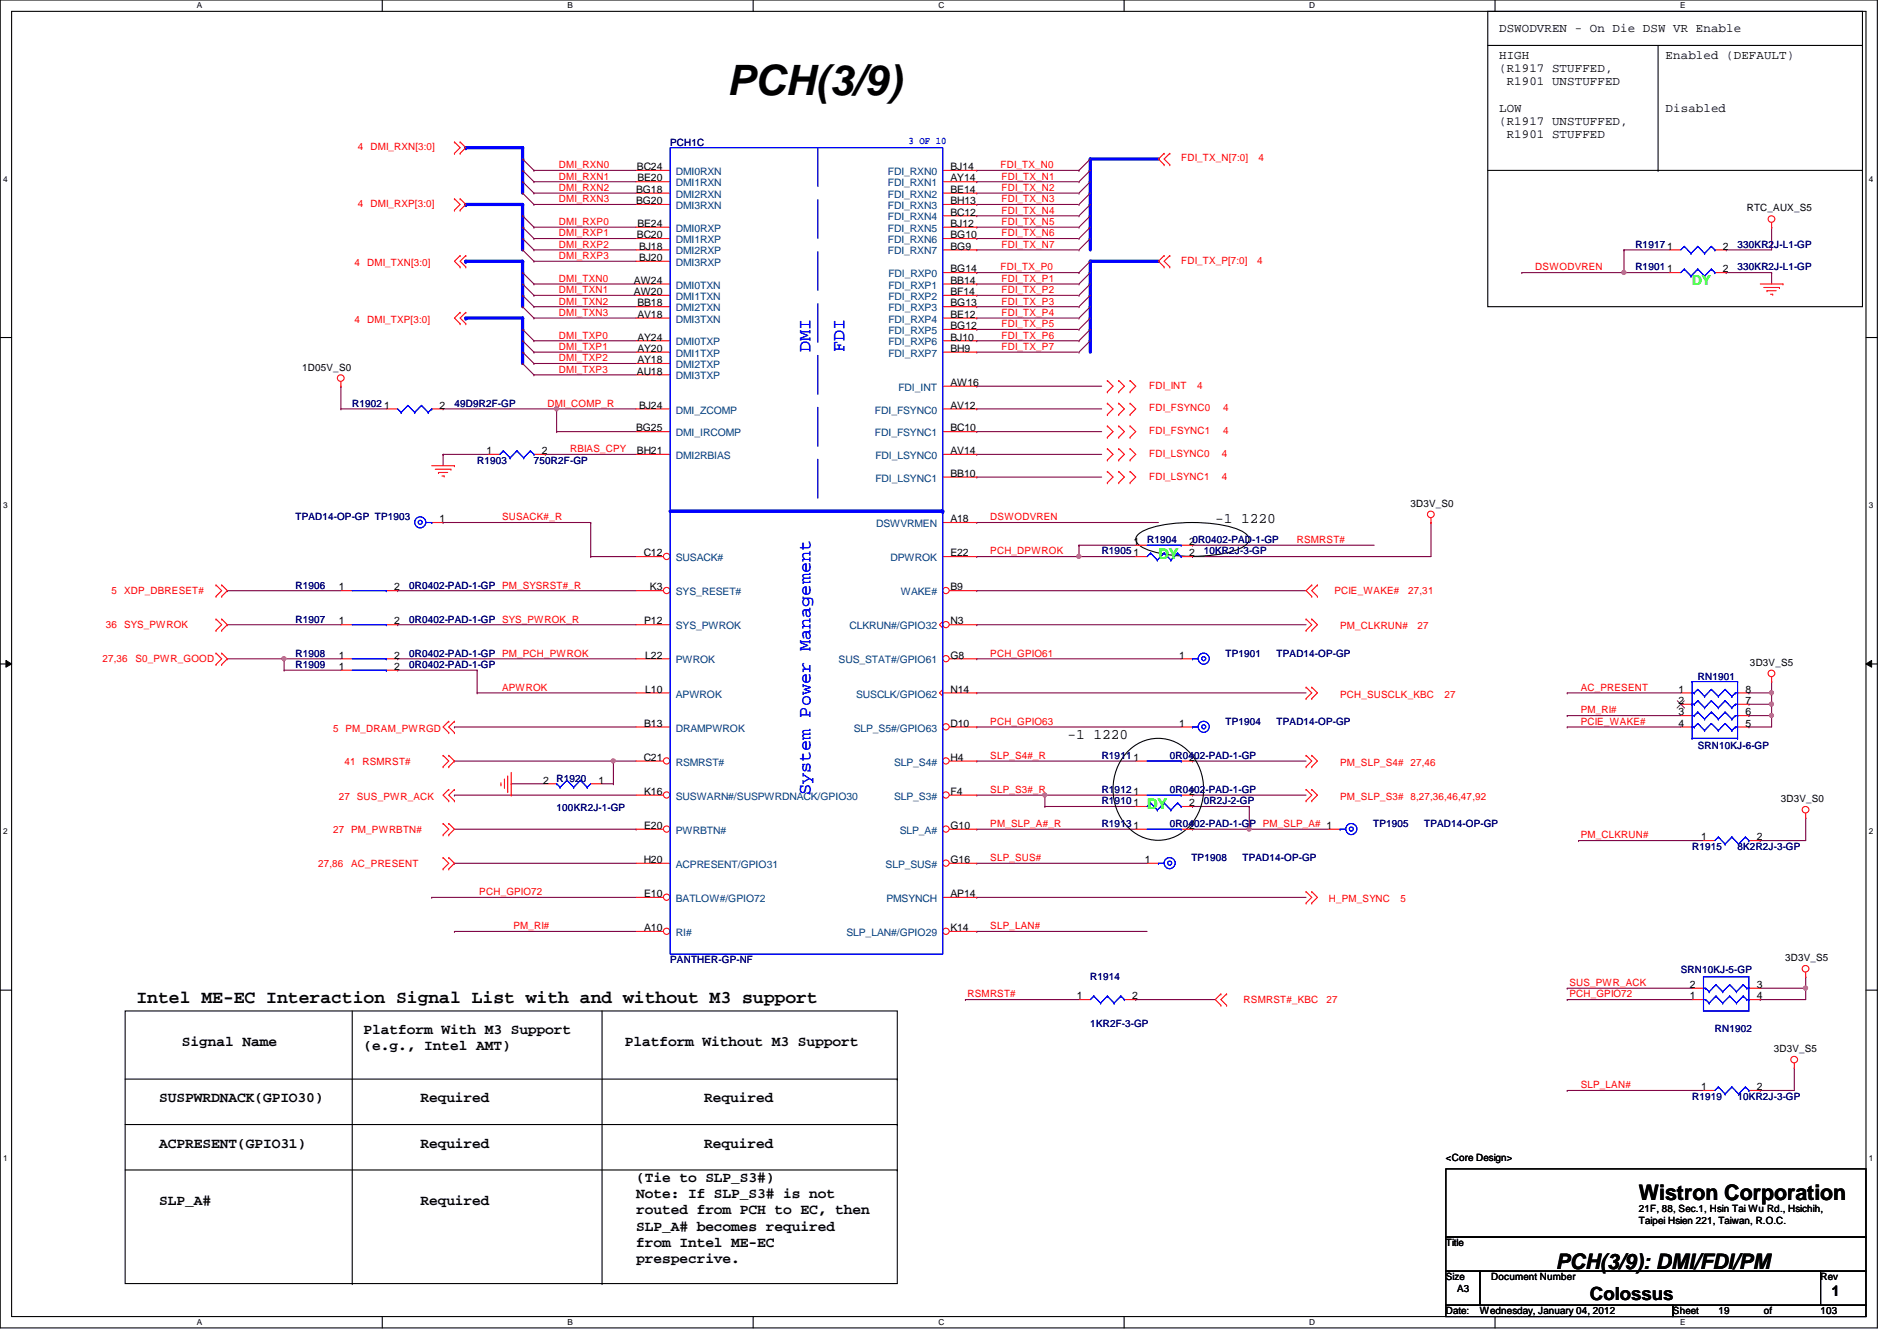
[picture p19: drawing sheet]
<svg xmlns="http://www.w3.org/2000/svg" width="297mm" height="210mm" viewBox="0 0 297 210" stroke-linecap="round" stroke-linejoin="round" font-family="sans-serif">
<defs><g id="words">
<text font-size="6.6" x="113.8" y="14.9">PCH(3/9)</text>
<g font-size="3.3">
<text x="256.6" y="187.9">Wistron Corporation</text>
<text x="243.6" y="198.6">PCH(3/9): DMI/FDI/PM</text>
</g>
<g font-size="2.8" fill="#00f">
<text x="126.9" y="55.1" transform="rotate(-90 126.9 55.1)">DMI</text>
<text x="132.2" y="55.1" transform="rotate(-90 132.2 55.1)">FDI</text>
<text x="126.9" y="124.5" transform="rotate(-90 126.9 124.5)">System Power Management</text>
</g>
<g font-size="2.8">
<text x="21.4" y="157.1">Intel ME-EC Interaction Signal List with and without M3 support</text>
<text x="249" y="203.5">Colossus</text>
</g>
<g font-size="2.3">
<text x="190.3" y="81.9">-1 1220</text>
<text x="167.2" y="115.7">-1 1220</text>
<text x="56.9" y="161.9">Platform With M3 Support</text>
<text x="28.5" y="163.7">Signal Name</text>
<text x="56.9" y="164.4">(e.g., Intel AMT)</text>
<text x="97.8" y="163.7">Platform Without M3 Support</text>
<text x="24.9" y="172.6">SUSPWRDNACK(GPIO30)</text>
<text x="65.8" y="172.6">Required</text>
<text x="110.3" y="172.6">Required</text>
<text x="24.9" y="179.7">ACPRESENT(GPIO31)</text>
<text x="65.8" y="179.7">Required</text>
<text x="110.3" y="179.7">Required</text>
<text x="99.6" y="185">(Tie to SLP_S3#)</text>
<text x="24.9" y="188.6">SLP_A#</text>
<text x="65.8" y="188.6">Required</text>
<text x="99.6" y="187.5">Note: If SLP_S3# is not</text>
<text x="99.6" y="190.1">routed from PCH to EC, then</text>
<text x="99.6" y="192.6">SLP_A# becomes required</text>
<text x="99.6" y="195.2">from Intel ME-EC</text>
<text x="99.6" y="197.7">prespecrive.</text>
<text x="286.8" y="202.9">1</text>
</g>
<g font-size="2.3" fill="#0f0">
<text x="181.4" y="87.5">DY</text>
<text x="179.6" y="126.6">DY</text>
</g>
<text font-size="2.1" fill="#0f0" x="265" y="44.7">DY</text>
<g font-size="1.9">
<text x="234.7" y="5.1">DSWODVREN - On Die DSW VR Enable</text>
<text x="234.7" y="9.2">HIGH</text>
<text x="234.7" y="11.3">(R1917 STUFFED,</text>
<text x="260.8" y="9.2">Enabled (DEFAULT)</text>
<text x="234.7" y="17.5">LOW</text>
<text x="235.9" y="13.4">R1901 UNSTUFFED</text>
<text x="260.8" y="17.5">Disabled</text>
<text x="234.7" y="19.6">(R1917 UNSTUFFED,</text>
<text x="235.9" y="21.7">R1901 STUFFED</text>
</g>
<g font-size="1.6" fill="#f00">
<text x="56" y="23.5">4 DMI_RXN[3:0]</text>
<text x="87.5" y="26.3">DMI_RXN0</text>
<text x="87.5" y="28.1">DMI_RXN1</text>
<text x="87.5" y="29.9">DMI_RXN2</text>
<text x="156.7" y="26.3">FDI_TX_N0</text>
<text x="156.8" y="28.1">FDI_TX_N1</text>
<text x="156.8" y="29.9">FDI_TX_N2</text>
<text x="185" y="25.3">FDI_TX_N[7:0]</text>
<text x="197.1" y="25.3">4</text>
<text x="56" y="32.4">4 DMI_RXP[3:0]</text>
<text x="87.5" y="35.2">DMI_RXP0</text>
<text x="87.5" y="31.7">DMI_RXN3</text>
<text x="156.8" y="31.7">FDI_TX_N3</text>
<text x="156.8" y="33.4">FDI_TX_N4</text>
<text x="156.8" y="35.2">FDI_TX_N5</text>
<text x="55.5" y="41.6">4</text>
<text x="57.5" y="41.6">DMI_TXN[3:0]</text>
<text x="87.5" y="37">DMI_RXP1</text>
<text x="87.5" y="38.8">DMI_RXP2</text>
<text x="87.5" y="40.6">DMI_RXP3</text>
<text x="156.8" y="37">FDI_TX_N6</text>
<text x="156.8" y="38.8">FDI_TX_N7</text>
<text x="185" y="41.3">FDI_TX_P[7:0]</text>
<text x="196.8" y="41.3">4</text>
<text x="87.5" y="44.1">DMI_TXN0</text>
<text x="87.5" y="45.9">DMI_TXN1</text>
<text x="87.5" y="47.7">DMI_TXN2</text>
<text x="156.7" y="42.3">FDI_TX_P0</text>
<text x="156.8" y="44.1">FDI_TX_P1</text>
<text x="156.8" y="45.9">FDI_TX_P2</text>
<text x="156.8" y="47.7">FDI_TX_P3</text>
<text x="240.4" y="42.3">DSWODVREN</text>
<text x="55.5" y="50.5">4</text>
<text x="57.5" y="50.5">DMI_TXP[3:0]</text>
<text x="87.5" y="49.4">DMI_TXN3</text>
<text x="87.5" y="53">DMI_TXP0</text>
<text x="156.8" y="49.4">FDI_TX_P4</text>
<text x="156.8" y="51.2">FDI_TX_P5</text>
<text x="156.8" y="53">FDI_TX_P6</text>
<text x="87.5" y="54.8">DMI_TXP1</text>
<text x="87.5" y="56.6">DMI_TXP2</text>
<text x="87.5" y="58.3">DMI_TXP3</text>
<text x="156.8" y="54.8">FDI_TX_P7</text>
<text x="85.7" y="63.7">DMI_COMP_R</text>
<text x="180" y="60.8">FDI_INT</text>
<text x="180" y="64.4">FDI_FSYNC0</text>
<text x="187.4" y="60.8">4</text>
<text x="191.5" y="64.4">4</text>
<text x="89.3" y="70.8">RBIAS_CPY</text>
<text x="180" y="67.9">FDI_FSYNC1</text>
<text x="180" y="71.5">FDI_LSYNC0</text>
<text x="191.3" y="71.5">4</text>
<text x="191.5" y="67.9">4</text>
<text x="180" y="75.1">FDI_LSYNC1</text>
<text x="191.3" y="75.1">4</text>
<text x="78.6" y="81.4">SUSACK#_R</text>
<text x="155.1" y="81.4">DSWODVREN</text>
<text x="155.1" y="86.8">PCH_DPWROK</text>
<text x="203.1" y="85">RSMRST#</text>
<text x="17.5" y="93">5 XDP_DBRESET#</text>
<text x="209" y="93">PCIE_WAKE#</text>
<text x="220.5" y="93">27,31</text>
<text x="16.6" y="98.3">36 SYS_PWROK</text>
<text x="209.8" y="98.5">PM_CLKRUN#</text>
<text x="222" y="98.5">27</text>
<text x="16" y="103.7">27,36</text>
<text x="21.2" y="103.7">S0_PWR_GOOD</text>
<text x="155.1" y="102.8">PCH_GPIO61</text>
<text x="78.6" y="108.1">APWROK</text>
<text x="155.1" y="113.5">PCH_GPIO63</text>
<text x="209.8" y="109.2">PCH_SUSCLK_KBC</text>
<text x="226.2" y="109.2">27</text>
<text x="247.5" y="108.1">AC_PRESENT</text>
<text x="247.5" y="113.5">PCIE_WAKE#</text>
<text x="247.5" y="111.7">PM_RI#</text>
<text x="52.2" y="114.5">5 PM_DRAM_PWRGD</text>
<text x="53.9" y="119.7">41 RSMRST#</text>
<text x="155.1" y="118.8">SLP_S4#_R</text>
<text x="209.8" y="119.8">PM_SLP_S4# 27,46</text>
<text x="53" y="125.2">27 SUS_PWR_ACK</text>
<text x="155.1" y="124.1">SLP_S3#_R</text>
<text x="209.8" y="125.2">PM_SLP_S3# 8,27,36,46,47,92</text>
<text x="52.2" y="130.3">27 PM_PWRBTN#</text>
<text x="155.1" y="129.5">PM_SLP_A#_R</text>
<text x="247.5" y="131.2">PM_CLKRUN#</text>
<text x="49.8" y="135.7">27,86</text>
<text x="55" y="135.7">AC_PRESENT</text>
<text x="155.1" y="134.8">SLP_SUS#</text>
<text x="75.1" y="140.1">PCH_GPIO72</text>
<text x="208.1" y="141.2">H_PM_SYNC</text>
<text x="219.3" y="141.2">5</text>
<text x="80.4" y="145.5">PM_RI#</text>
<text x="155.1" y="145.5">SLP_LAN#</text>
<text x="245.7" y="154.3">SUS_PWR_ACK</text>
<text x="151.5" y="156.1">RSMRST#</text>
<text x="194.7" y="157">RSMRST#_KBC</text>
<text x="207.7" y="157">27</text>
<text x="245.7" y="156.1">PCH_GPIO72</text>
<text x="247.5" y="170.3">SLP_LAN#</text>
</g>
<g font-size="1.6" fill="#000080">
<text x="104.9" y="22.8">PCH1C</text>
<text x="256.1" y="38.8">R1917</text>
<text x="272.1" y="38.8">330KR2J-L1-GP</text>
<text x="256.1" y="42.3">R1901</text>
<text x="272.1" y="42.3">330KR2J-L1-GP</text>
<text x="55.2" y="63.7">R1902</text>
<text x="71.2" y="63.7">49D9R2F-GP</text>
<text x="74.7" y="72.6">R1903</text>
<text x="83.6" y="72.6">750R2F-GP</text>
<text x="46.3" y="81.4">TPAD14-OP-GP TP1903</text>
<text x="172.5" y="86.8">R1905</text>
<text x="179.6" y="85">R1904</text>
<text x="188.5" y="86.8">10KR2J-3-GP</text>
<text x="46.3" y="92.1">R1906</text>
<text x="64" y="92.1">0R0402-PAD-1-GP PM_SYSRST#_R</text>
<text x="46.3" y="97.5">R1907</text>
<text x="64" y="97.5">0R0402-PAD-1-GP SYS_PWROK_R</text>
<text x="46.3" y="102.8">R1908</text>
<text x="46.3" y="104.6">R1909</text>
<text x="64" y="102.8">0R0402-PAD-1-GP PM_PCH_PWROK</text>
<text x="64" y="104.6">0R0402-PAD-1-GP</text>
<text x="191.9" y="102.8">TP1901</text>
<text x="199.9" y="102.8">TPAD14-OP-GP</text>
<text x="265.9" y="106.5">RN1901</text>
<text x="191.9" y="113.5">TP1904</text>
<text x="199.9" y="113.5">TPAD14-OP-GP</text>
<text x="172.5" y="118.8">R1911</text>
<text x="183.2" y="118.8">0R0402-PAD-1-GP</text>
<text x="265.9" y="117.2">SRN10KJ-6-GP</text>
<text x="87.2" y="122.3">R1920</text>
<text x="172.5" y="124.1">R1912</text>
<text x="172.5" y="125.9">R1910</text>
<text x="183.2" y="124.1">0R0402-PAD-1-GP</text>
<text x="188.5" y="125.9">0R2J-2-GP</text>
<text x="87.2" y="127">100KR2J-1-GP</text>
<text x="172.5" y="129.5">R1913</text>
<text x="183.2" y="129.5">0R0402-PAD-1-GP PM_SLP_A# 1</text>
<text x="215" y="129.5">TP1905</text>
<text x="223" y="129.5">TPAD14-OP-GP</text>
<text x="186.6" y="134.8">TP1908</text>
<text x="194.6" y="134.8">TPAD14-OP-GP</text>
<text x="265" y="133">R1915</text>
<text x="272.1" y="133">8K2R2J-3-GP</text>
<text x="104.9" y="150.8">PANTHER-GP-NF</text>
<text x="170.7" y="153.5">R1914</text>
<text x="263.2" y="152.2">SRN10KJ-5-GP</text>
<text x="170.7" y="160.7">1KR2F-3-GP</text>
<text x="268.5" y="161.5">RN1902</text>
<text x="265" y="172.1">R1919</text>
<text x="272.1" y="172.1">10KR2J-3-GP</text>
</g>
<text font-size="1.6" fill="#00f" x="142.3" y="22.6">3 OF 10</text>
<g font-size="1.6">
<text x="99.7" y="26.6">BC24</text>
<text x="99.8" y="28.4">BE20</text>
<text x="148.8" y="26.6">BJ14</text>
<text x="148.8" y="28.4">AY14</text>
<text x="99.6" y="30.2">BG18</text>
<text x="99.6" y="32">BG20</text>
<text x="99.8" y="35.5">BE24</text>
<text x="148.8" y="30.2">BE14</text>
<text x="148.8" y="32">BH13</text>
<text x="148.8" y="33.7">BC12</text>
<text x="148.8" y="35.5">BJ12</text>
<text x="273.5" y="33.1">RTC_AUX_S5</text>
<text x="99.7" y="37.3">BC20</text>
<text x="100.1" y="39.1">BJ18</text>
<text x="100.1" y="40.9">BJ20</text>
<text x="148.8" y="37.3">BG10</text>
<text x="148.8" y="39.1">BG9</text>
<text x="261.1" y="39.1">1</text>
<text x="269.7" y="39.1">2</text>
<text x="99.3" y="44.4">AW24</text>
<text x="99.3" y="46.2">AW20</text>
<text x="99.8" y="48">BB18</text>
<text x="148.8" y="42.6">BG14</text>
<text x="148.8" y="44.4">BB14</text>
<text x="148.8" y="46.2">BF14</text>
<text x="148.8" y="48">BG13</text>
<text x="261.1" y="42.6">1</text>
<text x="269.7" y="42.6">2</text>
<text x="99.8" y="49.7">AV18</text>
<text x="99.8" y="53.3">AY24</text>
<text x="148.8" y="49.7">BE12</text>
<text x="148.8" y="51.5">BG12</text>
<text x="148.8" y="53.3">BJ10</text>
<text x="47.3" y="58">1D05V_S0</text>
<text x="99.7" y="58.6">AU18</text>
<text x="99.8" y="55.1">AY20</text>
<text x="99.8" y="56.9">AY18</text>
<text x="148.8" y="55.1">BH9</text>
<text x="60.2" y="64">1</text>
<text x="68.8" y="64">2</text>
<text x="100.1" y="64">BJ24</text>
<text x="148.8" y="64">AV12</text>
<text x="148.8" y="60.4">AW16</text>
<text x="76.2" y="71.1">1</text>
<text x="84.8" y="71.1">2</text>
<text x="99.6" y="67.5">BG25</text>
<text x="99.7" y="71.1">BH21</text>
<text x="148.8" y="67.5">BC10</text>
<text x="148.8" y="71.1">AV14</text>
<text x="148.8" y="74.6">BB10</text>
<text x="68.8" y="81.7">1</text>
<text x="148.8" y="81.7">A18</text>
<text x="220.8" y="79.3">3D3V_S0</text>
<text x="100.8" y="87.1">C12</text>
<text x="148.8" y="87.1">E22</text>
<text x="177.5" y="85.3">1</text>
<text x="177.5" y="87.1">1</text>
<text x="186.2" y="85.3">20R0402-PAD-1-GP</text>
<text x="186.2" y="87.1">2</text>
<text x="53" y="92.4">1</text>
<text x="61.7" y="92.4">2</text>
<text x="101.8" y="92.4">K3</text>
<text x="148.8" y="92.4">B9</text>
<text x="53" y="97.7">1</text>
<text x="61.7" y="97.7">2</text>
<text x="100.9" y="97.7">P12</text>
<text x="148.8" y="97.7">N3</text>
<text x="53" y="103.1">1</text>
<text x="53" y="104.9">1</text>
<text x="61.7" y="103.1">2</text>
<text x="61.7" y="104.9">2</text>
<text x="101" y="103.1">L22</text>
<text x="148.8" y="103.1">G8</text>
<text x="184.6" y="103.1">1</text>
<text x="274" y="104.2">3D3V_S5</text>
<text x="100.9" y="113.7">B13</text>
<text x="101" y="108.4">L10</text>
<text x="148.8" y="113.7">D10</text>
<text x="148.8" y="108.4">N14</text>
<text x="184.6" y="113.7">1</text>
<text x="262.8" y="108.4">1</text>
<text x="262.8" y="110.2">2</text>
<text x="262.8" y="112">3</text>
<text x="262.8" y="113.7">4</text>
<text x="273.3" y="113.7">5</text>
<text x="273.3" y="112">6</text>
<text x="273.3" y="110.2">7</text>
<text x="273.3" y="108.4">8</text>
<text x="100.8" y="119.1">C21</text>
<text x="148.8" y="119.1">H4</text>
<text x="177.5" y="119.1">1</text>
<text x="186.2" y="119.1">2</text>
<text x="85" y="122.6">2</text>
<text x="93.7" y="122.6">1</text>
<text x="100.9" y="124.4">K16</text>
<text x="148.8" y="124.4">F4</text>
<text x="177.5" y="124.4">1</text>
<text x="186.2" y="124.4">2</text>
<text x="278.8" y="125.6">3D3V_S0</text>
<text x="100.9" y="129.8">E20</text>
<text x="148.8" y="129.8">G10</text>
<text x="177.5" y="129.8">1</text>
<text x="177.5" y="126.2">1</text>
<text x="186.2" y="129.8">2</text>
<text x="186.2" y="126.2">2</text>
<text x="266.4" y="131.5">1</text>
<text x="275.1" y="131.5">2</text>
<text x="100.8" y="135.1">H20</text>
<text x="148.8" y="135.1">G16</text>
<text x="179.3" y="135.1">1</text>
<text x="100.9" y="140.4">E10</text>
<text x="148.8" y="140.4">AP14</text>
<text x="100.9" y="145.8">A10</text>
<text x="148.8" y="145.8">K14</text>
<text x="264.6" y="154.6">2</text>
<text x="275.1" y="154.6">3</text>
<text x="279.5" y="150.5">3D3V_S5</text>
<text x="168.6" y="156.4">1</text>
<text x="177.3" y="156.4">2</text>
<text x="264.6" y="156.4">1</text>
<text x="275.1" y="156.4">4</text>
<text x="277.7" y="164.7">3D3V_S5</text>
<text x="266.4" y="170.6">1</text>
<text x="275.1" y="170.6">2</text>
<text x="226.4" y="181.7">&lt;Core Design&gt;</text>
<text x="256.6" y="189.7">21F, 88, Sec.1, Hsin Tai Wu Rd., Hsichih,</text>
<text x="256.6" y="191.6">Taipei Hsien 221, Taiwan, R.O.C.</text>
<text x="226.4" y="195.1">Title</text>
<text x="226.4" y="200.4">Size</text>
<text x="228.2" y="202.2">A3</text>
<text x="233.5" y="200.4">Document Number</text>
<text x="285.1" y="200.4">Rev</text>
<text x="226.4" y="205.7">Date:</text>
<text x="231.7" y="205.7">Wednesday, January 04, 2012</text>
<text x="262" y="205.7">Sheet</text>
<text x="269.1" y="205.7">19</text>
<text x="276.2" y="205.7">of</text>
<text x="285.1" y="205.7">103</text>
</g>
<g font-size="1.6" fill="#004080">
<text x="105.8" y="27.4">DMI0RXN</text>
<text x="105.8" y="29.2">DMI1RXN</text>
<text x="139" y="27.4">FDI_RXN0</text>
<text x="139" y="29.2">FDI_RXN1</text>
<text x="105.8" y="30.9">DMI2RXN</text>
<text x="105.8" y="32.7">DMI3RXN</text>
<text x="139" y="30.9">FDI_RXN2</text>
<text x="139" y="32.7">FDI_RXN3</text>
<text x="139" y="34.5">FDI_RXN4</text>
<text x="105.8" y="36.3">DMI0RXP</text>
<text x="105.8" y="38.1">DMI1RXP</text>
<text x="105.8" y="39.8">DMI2RXP</text>
<text x="105.8" y="41.6">DMI3RXP</text>
<text x="139" y="36.3">FDI_RXN5</text>
<text x="139" y="38.1">FDI_RXN6</text>
<text x="139" y="39.8">FDI_RXN7</text>
<text x="105.8" y="45.2">DMI0TXN</text>
<text x="105.8" y="46.9">DMI1TXN</text>
<text x="139.1" y="43.4">FDI_RXP0</text>
<text x="139.1" y="45.2">FDI_RXP1</text>
<text x="139.1" y="46.9">FDI_RXP2</text>
<text x="105.8" y="48.7">DMI2TXN</text>
<text x="105.8" y="50.5">DMI3TXN</text>
<text x="139.1" y="48.7">FDI_RXP3</text>
<text x="139.1" y="50.5">FDI_RXP4</text>
<text x="139.1" y="52.3">FDI_RXP5</text>
<text x="105.8" y="54.1">DMI0TXP</text>
<text x="105.8" y="55.8">DMI1TXP</text>
<text x="105.8" y="57.6">DMI2TXP</text>
<text x="105.8" y="59.4">DMI3TXP</text>
<text x="139.1" y="54.1">FDI_RXP6</text>
<text x="139.1" y="55.8">FDI_RXP7</text>
<text x="105.8" y="64.7">DMI_ZCOMP</text>
<text x="137" y="64.7">FDI_FSYNC0</text>
<text x="140.7" y="61.2">FDI_INT</text>
<text x="105.8" y="68.3">DMI_IRCOMP</text>
<text x="105.8" y="71.8">DMI2RBIAS</text>
<text x="137" y="68.3">FDI_FSYNC1</text>
<text x="137.1" y="71.8">FDI_LSYNC0</text>
<text x="137.1" y="75.4">FDI_LSYNC1</text>
<text x="137.2" y="82.5">DSWVRMEN</text>
<text x="105.8" y="87.8">SUSACK#</text>
<text x="139.4" y="87.8">DPWROK</text>
<text x="105.8" y="93.2">SYS_RESET#</text>
<text x="141.1" y="93.2">WAKE#</text>
<text x="105.8" y="98.5">SYS_PWROK</text>
<text x="133" y="98.5">CLKRUN#/GPIO32</text>
<text x="105.8" y="103.8">PWROK</text>
<text x="131.3" y="103.8">SUS_STAT#/GPIO61</text>
<text x="105.8" y="109.2">APWROK</text>
<text x="134.1" y="109.2">SUSCLK/GPIO62</text>
<text x="105.8" y="119.8">RSMRST#</text>
<text x="105.8" y="114.5">DRAMPWROK</text>
<text x="133.7" y="114.5">SLP_S5#/GPIO63</text>
<text x="140" y="119.8">SLP_S4#</text>
<text x="105.8" y="125.2">SUSWARN#/SUSPWRDNACK/GPIO30</text>
<text x="140" y="125.2">SLP_S3#</text>
<text x="105.8" y="130.5">PWRBTN#</text>
<text x="140.9" y="130.5">SLP_A#</text>
<text x="105.8" y="135.8">ACPRESENT/GPIO31</text>
<text x="138.7" y="135.8">SLP_SUS#</text>
<text x="105.8" y="141.2">BATLOW#/GPIO72</text>
<text x="138.8" y="141.2">PMSYNCH</text>
<text x="105.8" y="146.5">RI#</text>
<text x="132.5" y="146.5">SLP_LAN#/GPIO29</text>
</g>
<g font-size="1.3">
<text x="30.8" y="1.3">A</text>
<text x="88.9" y="1.3">B</text>
<text x="146.9" y="1.3">C</text>
<text x="205" y="1.3">D</text>
<text x="263.1" y="1.3">E</text>
<text x=".5" y="28.4">4</text>
<text x="292.6" y="28.4">4</text>
<text x=".5" y="79.5">3</text>
<text x="292.6" y="79.5">3</text>
<text x=".5" y="130.6">2</text>
<text x="292.6" y="130.6">2</text>
<text x=".5" y="181.7">1</text>
<text x="292.6" y="181.7">1</text>
<text x="30.8" y="207.4">A</text>
<text x="88.9" y="207.4">B</text>
<text x="146.9" y="207.4">C</text>
<text x="205" y="207.4">D</text>
<text x="263.1" y="207.4">E</text>
</g>
</g></defs>
<path d="M0 0h294v207.9h-294zM1.8 1.8h290.4v204.3h-290.4z" fill="none" stroke="#000" stroke-width=".17"/>
<g fill="#fff">
<path d="M30.8 .2h.8v1.4h-.8z"/>
<path d="M30.8 206.2h.8v1.4h-.8z"/>
</g>
<path d="M59.9 0v1.8M59.9 206.1v1.8" fill="none" stroke="#000" stroke-width=".17"/>
<g fill="#fff">
<path d="M88.9 .2h.8v1.4h-.8z"/>
<path d="M88.9 206.2h.8v1.4h-.8z"/>
</g>
<path d="M117.9 0v1.8M117.9 206.1v1.8" fill="none" stroke="#000" stroke-width=".17"/>
<g fill="#fff">
<path d="M146.9 .2h.9v1.4h-.9z"/>
<path d="M146.9 206.2h.9v1.4h-.9z"/>
</g>
<path d="M176 0v1.8M176 206.1v1.8" fill="none" stroke="#000" stroke-width=".17"/>
<g fill="#fff">
<path d="M205 .2h.9v1.4h-.9z"/>
<path d="M205 206.2h.9v1.4h-.9z"/>
</g>
<path d="M234.1 0v1.8M234.1 206.1v1.8" fill="none" stroke="#000" stroke-width=".17"/>
<g fill="#fff">
<path d="M263.1 .2h.8v1.4h-.8z"/>
<path d="M263.1 206.2h.8v1.4h-.8z"/>
<path d="M.5 27.3h.7v1.4h-.7z"/>
<path d="M292.6 27.3h.7v1.4h-.7z"/>
<path d="M.5 78.4h.7v1.4h-.7z"/>
<path d="M292.6 78.4h.7v1.4h-.7z"/>
</g>
<path d="M0 52.8h1.8M292.2 52.8h1.8" fill="none" stroke="#000" stroke-width=".17"/>
<g fill="#fff">
<path d="M.5 129.5h.7v1.4h-.7z"/>
<path d="M292.6 129.5h.7v1.4h-.7z"/>
</g>
<path d="M0 103.9h1.8M292.2 103.9h1.8" fill="none" stroke="#000" stroke-width=".17"/>
<path d="M.9 103.4l.9 .5-.9 .5zM292.2 103.9l.9-.5v1z" fill="#000"/>
<path d="M.9 103.4l.9 .5-.9 .5zM292.2 103.9l.9-.5v1z" fill="none" stroke="#000" stroke-width=".16"/>
<g fill="#fff">
<path d="M.5 180.5h.7v1.4h-.7z"/>
<path d="M292.6 180.5h.7v1.4h-.7z"/>
</g>
<path d="M0 155h1.8M292.2 155h1.8" fill="none" stroke="#000" stroke-width=".17"/>
<g fill="none" stroke="#800040" stroke-width=".17">
<path d="M83.6 35.6h.1M83.6 37.3h.1M83.6 39.1h.1M83.6 35.6h16M83.6 37.3h16M83.6 39.1h16M83.6 40.9h.1M83.6 40.9h16M87.2 67.6h.1M87.2 67.6h12.4M273.9 112h.1M273.9 112h3.5"/>
<path d="M152.9 145.8h.1M152.9 140.5h.1M152.9 145.8h26.7M152.9 140.5h51.6"/>
</g>
<path d="M72.9 32h8.9" fill="none" stroke="#00f" stroke-width=".51"/>
<circle cx="72.9" cy="32" r=".25" fill="#00f"/>
<path d="M83.6 44.4h.1M83.6 46.2h.1M83.6 48h.1M83.6 49.8h.1M83.6 44.4h16M83.6 46.2h16M83.6 48h16M83.6 49.8h16" fill="none" stroke="#800040" stroke-width=".17"/>
<path d="M72.9 40.9h8.9" fill="none" stroke="#00f" stroke-width=".51"/>
<circle cx="72.9" cy="40.9" r=".25" fill="#00f"/>
<path d="M83.6 53.3h.1M83.6 55.1h.1M83.6 56.9h.1M83.6 58.7h.1M83.6 53.3h16M83.6 55.1h16M83.6 56.9h16M83.6 58.7h16" fill="none" stroke="#800040" stroke-width=".17"/>
<path d="M81.8 55.1v1.8" fill="none" stroke="#00f" stroke-width=".51"/>
<circle cx="81.8" cy="55.1" r=".25" fill="#00f"/>
<path d="M72.9 49.8h8.9" fill="none" stroke="#00f" stroke-width=".51"/>
<circle cx="72.9" cy="49.8" r=".25" fill="#00f"/>
<path d="M87.2 64h.1M87.2 64h12.4M152.9 113.8h.1M152.9 119.1h.1M152.9 113.8h32.1M152.9 119.1h24.9M71.2 145.8h.1M71.2 145.8h28.4" fill="none" stroke="#800040" stroke-width=".17"/>
<circle cx="87.1" cy="64" r=".32" fill="#f0f"/>
<circle cx="87.1" cy="64" r=".32" fill="none" stroke="#f0f" stroke-width=".17"/>
<g fill="none" stroke="#800040" stroke-width=".17">
<path d="M83.6 26.7h.1M83.6 28.4h.1M83.6 30.2h.1M83.6 32h.1M83.6 26.7h16M83.6 28.4h16M83.6 30.2h16M83.6 32h16M53.4 64h.1M53.4 60.5h.1M53.4 64h7.1M53.4 60.5v3.5"/>
<path d="M62.3 103.1h.1M62.3 103.1h37.3M71.2 113.8h.1M71.2 113.8h28.4M152.9 135.1h.1M152.9 135.1h26.7"/>
</g>
<path d="M81.8 28.4v1.8" fill="none" stroke="#00f" stroke-width=".51"/>
<circle cx="81.8" cy="28.4" r=".25" fill="#00f"/>
<path d="M72.9 23.1h8.9" fill="none" stroke="#00f" stroke-width=".51"/>
<circle cx="72.9" cy="23.1" r=".25" fill="#00f"/>
<path d="M87.2 64h.1M87.2 64v3.6" fill="none" stroke="#800040" stroke-width=".17"/>
<path d="M81.8 37.3v1.8" fill="none" stroke="#00f" stroke-width=".51"/>
<circle cx="81.8" cy="37.3" r=".25" fill="#00f"/>
<path d="M81.8 46.2v1.8" fill="none" stroke="#00f" stroke-width=".51"/>
<circle cx="81.8" cy="46.2" r=".25" fill="#00f"/>
<g fill="none" stroke="#800040" stroke-width=".17">
<path d="M69.4 71.1h.1M69.4 71.1h7.1M69.4 71.1v1.8M85.4 71.1h.1M85.4 71.1h14.2M62.3 92.5h.1M62.3 92.5h37.3M92.5 87.1h.1M92.5 87.1h7.1M152.9 92.5h.1M152.9 97.8h.1M152.9 92.5h51.6"/>
<path d="M152.9 97.8h51.6M96.1 119.1h.1M96.1 119.1h3.5M152.9 103.1h.1M152.9 103.1h32.1"/>
</g>
<circle cx="96" cy="119.1" r=".32" fill="#f0f"/>
<circle cx="96" cy="119.1" r=".32" fill="none" stroke="#f0f" stroke-width=".17"/>
<path d="M254.3 42.7h.1M254.3 42.7h7.1M71.2 135.1h.1M71.2 135.1h28.4" fill="none" stroke="#800040" stroke-width=".17"/>
<circle cx="254.3" cy="42.6" r=".32" fill="#f0f"/>
<circle cx="254.3" cy="42.6" r=".32" fill="none" stroke="#f0f" stroke-width=".17"/>
<g fill="none" stroke="#800040" stroke-width=".17">
<path d="M254.3 39.1h.1M254.3 39.1h7.1M254.3 39.1v3.6h-16M270.3 39.1h.1M277.4 35.6h.1M277.4 35.6v3.5h-7.1M238.3 42.7h.1M270.3 42.7h.1M270.3 42.7h7.1M277.4 42.7h.1M277.4 42.7v1.7M152.9 81.8h.1"/>
<path d="M152.9 81.8h28.5M168.9 87.1h.1M168.9 87.1h8.9"/>
</g>
<circle cx="168.9" cy="87.1" r=".32" fill="#f0f"/>
<circle cx="168.9" cy="87.1" r=".32" fill="none" stroke="#f0f" stroke-width=".17"/>
<g fill="none" stroke="#800040" stroke-width=".17">
<path d="M35.6 92.5h.1M35.6 92.5h17.8M152.9 87.1h.1M168.9 85.3h.1M168.9 85.3h8.9M168.9 85.3v1.8h-16M186.7 85.3h.1M186.7 85.3h28.5M44.5 103.1h.1M44.5 103.1h8.9M74.7 108.5h.1M74.7 108.5h24.9"/>
<path d="M152.9 108.5h.1M152.9 108.5h51.6M186.7 119.1h.1M186.7 119.1h17.8M186.7 124.5h.1M186.7 124.5h17.8M247.2 131.6h.1M247.2 131.6h19.5M275.6 131.6h.1M282.7 128h.1M282.7 128v3.6h-7.1"/>
</g>
<circle cx="44.5" cy="103.1" r=".32" fill="#f0f"/>
<circle cx="44.5" cy="103.1" r=".32" fill="none" stroke="#f0f" stroke-width=".17"/>
<path d="M69.4 64h.1M69.4 64h17.8M186.7 87.1h.1M224.1 81.8h.1M224.1 81.8v5.3h-37.4" fill="none" stroke="#800040" stroke-width=".17"/>
<path d="M81.8 23.1v1.8" fill="none" stroke="#00f" stroke-width=".51"/>
<circle cx="81.8" cy="23.1" r=".25" fill="#00f"/>
<path d="M81.8 24.9v1.8" fill="none" stroke="#00f" stroke-width=".51"/>
<circle cx="81.8" cy="24.9" r=".25" fill="#00f"/>
<path d="M81.8 26.7v1.7" fill="none" stroke="#00f" stroke-width=".51"/>
<circle cx="81.8" cy="26.7" r=".25" fill="#00f"/>
<path d="M81.8 32v1.8" fill="none" stroke="#00f" stroke-width=".51"/>
<circle cx="81.8" cy="32" r=".25" fill="#00f"/>
<path d="M81.8 35.6v1.7" fill="none" stroke="#00f" stroke-width=".51"/>
<circle cx="81.8" cy="35.6" r=".25" fill="#00f"/>
<path d="M81.8 33.8v1.8" fill="none" stroke="#00f" stroke-width=".51"/>
<circle cx="81.8" cy="33.8" r=".25" fill="#00f"/>
<path d="M81.8 40.9v1.8" fill="none" stroke="#00f" stroke-width=".51"/>
<circle cx="81.8" cy="40.9" r=".25" fill="#00f"/>
<path d="M81.8 44.4v1.8" fill="none" stroke="#00f" stroke-width=".51"/>
<circle cx="81.8" cy="44.4" r=".25" fill="#00f"/>
<path d="M81.8 42.7v1.7" fill="none" stroke="#00f" stroke-width=".51"/>
<circle cx="81.8" cy="42.7" r=".25" fill="#00f"/>
<path d="M81.8 49.8v1.8" fill="none" stroke="#00f" stroke-width=".51"/>
<circle cx="81.8" cy="49.8" r=".25" fill="#00f"/>
<path d="M81.8 53.3v1.8" fill="none" stroke="#00f" stroke-width=".51"/>
<circle cx="81.8" cy="53.3" r=".25" fill="#00f"/>
<path d="M81.8 51.6v1.7" fill="none" stroke="#00f" stroke-width=".51"/>
<circle cx="81.8" cy="51.6" r=".25" fill="#00f"/>
<g fill="none" stroke="#800040" stroke-width=".17">
<path d="M35.6 97.8h.1M35.6 97.8h17.8M62.3 97.8h.1M62.3 97.8h37.3M35.6 103.1h.1M35.6 103.1h8.9M44.5 104.9h.1M44.5 103.1h.1M44.5 104.9h8.9M44.5 103.1v1.8M62.3 104.9h.1M62.3 104.9h12.4"/>
<path d="M74.7 104.9h.1M74.7 104.9v3.6M71.2 124.5h.1M71.2 124.5h28.4M152.9 129.8h.1M152.9 129.8h24.9M163.6 124.5h.1M163.6 124.5h14.2"/>
</g>
<circle cx="163.6" cy="124.4" r=".32" fill="#f0f"/>
<circle cx="163.6" cy="124.4" r=".32" fill="none" stroke="#f0f" stroke-width=".17"/>
<path d="M195.6 129.8h.1M195.6 129.8h12.5" fill="none" stroke="#800040" stroke-width=".17"/>
<circle cx="195.6" cy="129.8" r=".32" fill="#f0f"/>
<circle cx="195.6" cy="129.8" r=".32" fill="none" stroke="#f0f" stroke-width=".17"/>
<path d="M245.4 108.5h.1M245.4 108.5h17.8" fill="none" stroke="#800040" stroke-width=".17"/>
<path d="M170.7 26.7v1.7" fill="none" stroke="#00f" stroke-width=".51"/>
<circle cx="170.7" cy="26.7" r=".25" fill="#00f"/>
<path d="M170.7 28.4v1.8" fill="none" stroke="#00f" stroke-width=".51"/>
<circle cx="170.7" cy="28.4" r=".25" fill="#00f"/>
<path d="M170.7 30.2v1.8" fill="none" stroke="#00f" stroke-width=".51"/>
<circle cx="170.7" cy="30.2" r=".25" fill="#00f"/>
<path d="M170.7 32v1.8" fill="none" stroke="#00f" stroke-width=".51"/>
<circle cx="170.7" cy="32" r=".25" fill="#00f"/>
<path d="M170.7 33.8v1.8" fill="none" stroke="#00f" stroke-width=".51"/>
<circle cx="170.7" cy="33.8" r=".25" fill="#00f"/>
<path d="M170.7 35.6v1.7" fill="none" stroke="#00f" stroke-width=".51"/>
<circle cx="170.7" cy="35.6" r=".25" fill="#00f"/>
<path d="M170.7 24.9h10.7" fill="none" stroke="#00f" stroke-width=".51"/>
<circle cx="170.7" cy="24.9" r=".25" fill="#00f"/>
<path d="M170.7 37.3v1.8" fill="none" stroke="#00f" stroke-width=".51"/>
<circle cx="170.7" cy="37.3" r=".25" fill="#00f"/>
<g fill="none" stroke="#800040" stroke-width=".17">
<path d="M152.9 26.7h.1M152.9 28.4h.1M152.9 30.2h.1M152.9 32h.1M152.9 33.8h.1M152.9 35.6h.1M152.9 37.3h.1M152.9 39.1h.1M152.9 26.7h16M152.9 28.4h15.9M152.9 30.2h15.9M152.9 32h15.9"/>
<path d="M152.9 33.8h15.9M152.9 35.6h15.9M152.9 37.3h15.9M152.9 39.1h15.9"/>
</g>
<path d="M170.7 24.9v1.8" fill="none" stroke="#00f" stroke-width=".51"/>
<circle cx="170.7" cy="24.9" r=".25" fill="#00f"/>
<path d="M170.7 42.7v1.7" fill="none" stroke="#00f" stroke-width=".51"/>
<circle cx="170.7" cy="42.7" r=".25" fill="#00f"/>
<path d="M170.7 44.4v1.8" fill="none" stroke="#00f" stroke-width=".51"/>
<circle cx="170.7" cy="44.4" r=".25" fill="#00f"/>
<path d="M170.7 46.2v1.8" fill="none" stroke="#00f" stroke-width=".51"/>
<circle cx="170.7" cy="46.2" r=".25" fill="#00f"/>
<path d="M170.7 48v1.8" fill="none" stroke="#00f" stroke-width=".51"/>
<circle cx="170.7" cy="48" r=".25" fill="#00f"/>
<path d="M170.7 49.8v1.8" fill="none" stroke="#00f" stroke-width=".51"/>
<circle cx="170.7" cy="49.8" r=".25" fill="#00f"/>
<path d="M170.7 51.6v1.7" fill="none" stroke="#00f" stroke-width=".51"/>
<circle cx="170.7" cy="51.6" r=".25" fill="#00f"/>
<path d="M170.7 40.9h10.7" fill="none" stroke="#00f" stroke-width=".51"/>
<circle cx="170.7" cy="40.9" r=".25" fill="#00f"/>
<path d="M170.7 53.3v1.8" fill="none" stroke="#00f" stroke-width=".51"/>
<circle cx="170.7" cy="53.3" r=".25" fill="#00f"/>
<g fill="none" stroke="#800040" stroke-width=".17">
<path d="M152.9 42.7h.1M152.9 44.4h.1M152.9 46.2h.1M152.9 48h.1M152.9 49.8h.1M152.9 51.6h.1M152.9 53.3h.1M152.9 55.1h.1M152.9 42.7h16M152.9 44.4h15.9M152.9 46.2h15.9M152.9 48h15.9"/>
<path d="M152.9 49.8h15.9M152.9 51.6h15.9M152.9 53.3h15.9M152.9 55.1h15.9"/>
</g>
<path d="M170.7 40.9v1.8" fill="none" stroke="#00f" stroke-width=".51"/>
<circle cx="170.7" cy="40.9" r=".25" fill="#00f"/>
<g fill="none" stroke="#800040" stroke-width=".17">
<path d="M152.9 60.5h.1M152.9 64h.1M152.9 67.6h.1M152.9 71.1h.1M152.9 74.7h.1M152.9 60.5h19.6M152.9 64h19.6M152.9 67.6h19.6M152.9 71.1h19.6M152.9 74.7h19.6M69.4 81.8h.1M69.4 81.8h23.1"/>
<path d="M92.5 81.8h.1M92.5 81.8v5.3M245.4 113.8h.1M245.4 112h.1M245.4 113.8h17.8M245.4 112h17.8M273.9 108.5h.1M273.9 108.5h3.5M245.4 154.7h.1M245.4 154.7h19.6"/>
</g>
<circle cx="277.4" cy="108.4" r=".32" fill="#f0f"/>
<circle cx="277.4" cy="108.4" r=".32" fill="none" stroke="#f0f" stroke-width=".17"/>
<path d="M277.4 112h.1M277.4 112v1.8M67.6 140.5h.1M67.6 140.5h32" fill="none" stroke="#800040" stroke-width=".17"/>
<circle cx="277.4" cy="112" r=".32" fill="#f0f"/>
<circle cx="277.4" cy="112" r=".32" fill="none" stroke="#f0f" stroke-width=".17"/>
<path d="M273.9 113.8h.1M273.9 110.2h.1M273.9 113.8h3.5M273.9 110.2h3.5M152.9 124.5h.1M152.9 124.5h10.7M163.6 124.5h.1M163.6 126.2h.1M163.6 124.5v1.7M163.6 126.2h14.2" fill="none" stroke="#800040" stroke-width=".17"/>
<circle cx="277.4" cy="110.2" r=".32" fill="#f0f"/>
<circle cx="277.4" cy="110.2" r=".32" fill="none" stroke="#f0f" stroke-width=".17"/>
<g fill="none" stroke="#800040" stroke-width=".17">
<path d="M71.2 119.1h.1M71.2 119.1h24.9M96.1 119.1h.1M96.1 119.1v3.6M277.4 106.7h.1M277.4 110.2h.1M277.4 108.5h.1M277.4 106.7v5.3M80 122.7h.1M80 122.7h5.4M94.3 122.7h1.8M96.1 122.7h.1"/>
<path d="M186.7 126.2h.1M186.7 129.8h.1M186.7 126.2h8.9M195.6 126.2h.1M195.6 126.2v3.6h-8.9M151.2 156.5h.1M151.2 156.5h17.7M177.8 156.5h.1M177.8 156.5h12.5M245.4 156.5h.1M245.4 156.5h19.6M275.6 156.5h.1"/>
<path d="M275.6 154.7h7.1M282.7 154.7h.1M282.7 154.7v1.8h-7.1M245.4 170.7h.1M245.4 170.7h21.3M275.6 170.7h.1M281 167.1h.1M281 167.1v3.6h-5.4"/>
</g>
<circle cx="282.7" cy="154.7" r=".32" fill="#f0f"/>
<circle cx="282.7" cy="154.7" r=".32" fill="none" stroke="#f0f" stroke-width=".17"/>
<g fill="none" stroke="#800040" stroke-width=".17">
<path d="M81.8 24.9h.1M81.8 26.7h.1M81.8 28.4h.1M81.8 30.2h.1M81.8 33.8h.1M81.8 35.6h.1M81.8 37.3h.1M81.8 39.1h.1M81.8 24.9l1.8 1.8M81.8 26.7l1.8 1.7M81.8 28.4l1.8 1.8M81.8 30.2l1.8 1.8"/>
<path d="M81.8 33.8l1.8 1.8M81.8 35.6l1.8 1.7M81.8 37.3l1.8 1.8M81.8 39.1l1.8 1.8M168.9 30.2h.1M168.9 32h.1M168.9 33.8h.1M168.9 35.6h.1M168.9 37.3h.1M168.9 39.1h.1M168.9 26.7h.1M168.9 28.4h.1"/>
<path d="M170.7 28.4l-1.8 1.8M170.7 30.2l-1.8 1.8M170.7 32l-1.8 1.8M170.7 33.8l-1.8 1.8M170.7 35.6l-1.8 1.7M170.7 37.3l-1.8 1.8M170.7 24.9l-1.8 1.8M170.7 26.7l-1.8 1.7M81.8 42.7h.1M81.8 44.4h.1M81.8 46.2h.1M81.8 48h.1"/>
<path d="M81.8 51.6h.1M81.8 53.3h.1M81.8 55.1h.1M81.8 56.9h.1M81.8 42.7l1.8 1.7M81.8 44.4l1.8 1.8M81.8 46.2l1.8 1.8M81.8 48l1.8 1.8M81.8 51.6l1.8 1.7M81.8 53.3l1.8 1.8M81.8 55.1l1.8 1.8M81.8 56.9l1.8 1.8"/>
<path d="M168.9 46.2h.1M168.9 48h.1M168.9 49.8h.1M168.9 51.6h.1M168.9 53.3h.1M168.9 55.1h.1M168.9 42.7h.1M168.9 44.4h.1M170.7 44.4l-1.8 1.8M170.7 46.2l-1.8 1.8M170.7 48l-1.8 1.8M170.7 49.8l-1.8 1.8"/>
<path d="M170.7 51.6l-1.8 1.7M170.7 53.3l-1.8 1.8M170.7 40.9l-1.8 1.8M170.7 42.7l-1.8 1.7M71.2 129.8h28.4M99.6 129.8h.1M282.7 152.9h.1M282.7 152.9v1.8"/>
</g>
<g fill="none" stroke="#f00" stroke-width=".17">
<path d="M71.2 22.2h.1M71.2 24h.1M71.2 31.1h.1M71.2 32.9h.1M71.2 22.2l.8 .9-.8 .9M71.2 31.1l.8 .9-.8 .9M72 24h.1M72 22.2h.1M72 32.9h.1M72 31.1h.1M72 22.2l.9 .9-.9 .9M72 31.1l.9 .9-.9 .9"/>
<path d="M99.6 26.7h5.3M99.6 28.4h5.3M99.6 30.2h5.3M99.6 32h5.3M99.6 35.6h5.3M99.6 37.3h5.3M99.6 39.1h5.3M147.6 26.7h5.3M147.6 28.4h5.3M147.6 30.2h5.3M147.6 32h5.3M147.6 35.6h5.3"/>
<path d="M147.6 37.3h5.3M147.6 39.1h5.3M147.6 33.8h5.3M182.3 25.8h.1M182.3 24h.1M182.3 24l-.9 .9 .9 .9M183.2 24h.1M183.2 25.8h.1M183.2 24l-.9 .9 .9 .9M277.4 35.6h.1M277.4 34.8v.8M53.4 59.7v.8"/>
<path d="M72 40h.1M72 41.8h.1M72 48.9h.1M72 50.7h.1M72 40l-.8 .9 .8 .9M72 48.9l-.8 .9 .8 .9M72.9 40h.1M72.9 41.8h.1M72.9 48.9h.1M72.9 50.7h.1M72.9 40l-.9 .9 .9 .9M72.9 48.9l-.9 .9 .9 .9"/>
<path d="M99.6 44.4h5.3M99.6 40.9h5.3M99.6 46.2h5.3M99.6 48h5.3M99.6 49.8h5.3M99.6 53.3h5.3M99.6 55.1h5.3M99.6 56.9h5.3M99.6 58.7h5.3M147.6 44.4h5.3M147.6 46.2h5.3M147.6 48h5.3"/>
<path d="M147.6 49.8h5.3M147.6 53.3h5.3M147.6 55.1h5.3M147.6 42.7h5.3M147.6 51.6h5.3M173.4 59.6h.1M173.4 59.6l.9 .9-.9 .8M175.2 59.6h.1M175.2 59.6l.9 .9-.9 .8M176.9 59.6h.1M176.9 59.6l.9 .9-.9 .8M182.3 41.8h.1"/>
<path d="M182.3 40h.1M182.3 40l-.9 .9 .9 .9M183.2 40h.1M183.2 41.8h.1M183.2 40l-.9 .9 .9 .9M275.6 44.4h3.6M276.2 45h2.4M276.7 45.5h.1M276.7 45.5h1.4M277.2 46.1h.4M277.6 46.1h.1M278.6 45h.1"/>
<path d="M279.2 44.4h.1M53.4 60.5h.1M60.5 64h1.8M67.6 72.9h3.6M67.6 64h1.8M68.2 73.4h2.4M68.7 74h.1M68.7 74h1.4M69.2 74.5h.4M69.6 74.5h.1M70.6 73.4h.1M71.2 72.9h.1"/>
<path d="M76.5 71.1h1.8M83.6 71.1h1.8M99.6 64h5.3M99.6 67.6h5.3M147.6 71.1h5.3M147.6 64h5.3M147.6 67.6h5.3M147.6 74.7h5.3M147.6 60.5h5.3M173.4 61.3h.1M173.4 64.9h.1M173.4 63.1h.1"/>
<path d="M173.4 68.5h.1M173.4 66.7h.1M173.4 70.2h.1M173.4 72h.1M173.4 75.6h.1M173.4 73.8h.1M173.4 63.1l.9 .9-.9 .9M173.4 66.7l.9 .9-.9 .9M173.4 70.2l.9 .9-.9 .9M173.4 73.8l.9 .9-.9 .9M175.2 61.3h.1M175.2 63.1h.1"/>
<path d="M175.2 64.9h.1M175.2 66.7h.1M175.2 68.5h.1M175.2 72h.1M175.2 70.2h.1M175.2 73.8h.1M175.2 75.6h.1M175.2 63.1l.9 .9-.9 .9M175.2 66.7l.9 .9-.9 .9M175.2 70.2l.9 .9-.9 .9M175.2 73.8l.9 .9-.9 .9M176.9 61.3h.1"/>
<path d="M176.9 64.9h.1M176.9 63.1h.1M176.9 68.5h.1M176.9 66.7h.1M176.9 70.2h.1M176.9 72h.1M176.9 75.6h.1M176.9 73.8h.1M176.9 63.1l.9 .9-.9 .9M176.9 66.7l.9 .9-.9 .9M176.9 73.8l.9 .9-.9 .9M176.9 70.2l.9 .9-.9 .9"/>
<path d="M33.8 93.3h.1M33.8 91.6h.1M33.8 98.7h.1M33.8 96.9h.1M33.8 91.6l.9 .9-.9 .8M33.8 96.9l.9 .9-.9 .9M34.7 91.6h.1M34.7 93.3h.1M34.7 96.9h.1M34.7 98.7h.1M34.7 91.6l.9 .9-.9 .8M34.7 96.9l.9 .9-.9 .9"/>
<path d="M177.8 85.3h1.8M185 85.3h1.7M204.5 96.9h.1M204.5 98.7h.1M204.5 96.9l.9 .9-.9 .9M205.4 96.9h.1M205.4 98.7h.1M205.4 91.6h.1M205.4 93.3h.1M205.4 96.9l.9 .9-.9 .9M205.4 91.6l-.9 .9 .9 .8M206.3 93.3h.1"/>
<path d="M206.3 91.6h.1M206.3 91.6l-.9 .9 .9 .8M224.1 81.8h.1M224.1 81.1v.7M33.8 104h.1M33.8 102.2h.1M33.8 102.2l.9 .9-.9 .9M34.7 102.2h.1M34.7 104h.1M34.7 102.2l.9 .9-.9 .9M69.4 118.2h.1M69.4 118.2l.9 .9-.9 .9"/>
<path d="M70.3 112.9h.1M70.3 114.7h.1M70.3 118.2h.1M70.3 112.9l-.9 .9 .9 .9M70.3 118.2l.9 .9-.9 .9M71.2 112.9h.1M71.2 114.7h.1M71.2 112.9l-.9 .9 .9 .9M204.5 107.6h.1M204.5 109.3h.1M204.5 118.2h.1M204.5 107.6l.9 .9-.9 .8"/>
<path d="M204.5 118.2l.9 .9-.9 .9M205.4 107.6h.1M205.4 109.3h.1M205.4 118.2h.1M205.4 107.6l.9 .9-.9 .8M205.4 118.2l.9 .9-.9 .9M263.2 108.5h1.8M263.2 110.2h1.8M263.2 112h1.8M263.2 113.8h1.8M272.1 108.5h1.8M272.1 110.2h1.8"/>
<path d="M272.1 112h1.8M272.1 113.8h1.8M277.4 106.7h.1M277.4 106v.7M69.4 120h.1M69.4 130.7h.1M69.4 128.9h.1M69.4 136h.1M69.4 134.2h.1M69.4 128.9l.9 .9-.9 .9M69.4 134.2l.9 .9-.9 .9M70.3 120h.1"/>
<path d="M70.3 123.6h.1M70.3 125.3h.1M70.3 128.9h.1M70.3 130.7h.1M70.3 134.2h.1M70.3 136h.1M70.3 123.6l-.9 .9 .9 .8M70.3 128.9l.9 .9-.9 .9M70.3 134.2l.9 .9-.9 .9M71.2 123.6h.1M71.2 125.3h.1M71.2 123.6l-.9 .9 .9 .8"/>
<path d="M78.4 122.9h.1M78.4 122.5v.4M79 122h.1M79 122v1.4M79.5 123.9h.1M79.5 121.5v2.4M80 124.5h.1M80 120.9v3.6M177.8 124.5h1.8M179.6 135.1h1.8M185 124.5h1.7M204.5 120h.1"/>
<path d="M204.5 123.6h.1M204.5 125.3h.1M204.5 139.6h.1M204.5 123.6l.9 .9-.9 .8M204.5 139.6l.9 .9-.9 .9M205.4 120h.1M205.4 123.6h.1M205.4 125.3h.1M205.4 139.6h.1M205.4 123.6l.9 .9-.9 .8M205.4 139.6l.9 .9-.9 .9M208.1 129.8h1.7"/>
<path d="M266.7 131.6h1.8M273.9 131.6h1.7M282.7 128h.1M282.7 127.3v.7M147.6 140.5h5.3M191.2 155.6h.1M191.2 157.4h.1M191.2 155.6l-.9 .9 .9 .9M192.1 157.4h.1M192.1 155.6h.1M192.1 155.6l-.9 .9 .9 .9M204.5 141.4h.1"/>
<path d="M205.4 141.4h.1M282.7 152.9h.1M282.7 152.2v.7M281 167.1h.1M281 166.4v.7"/>
<circle cx="277.4" cy="34.3" r=".52"/>
<circle cx="53.4" cy="59.2" r=".52"/>
<circle cx="224.1" cy="80.5" r=".52"/>
<circle cx="277.4" cy="105.4" r=".52"/>
<circle cx="282.7" cy="126.7" r=".52"/>
<circle cx="282.7" cy="151.6" r=".52"/>
<circle cx="280.9" cy="165.9" r=".52"/>
</g>
<g fill="none" stroke="#000" stroke-width=".17">
<path d="M233 1.8h58.6v46.2h-58.6zM233 7.1h58.6M259.6 7.1v19.6M291.6 7.1h.1M233 26.7h58.6M259.6 26.7h.1M291.6 26.7h.1M178.3 83.6a11.1 11.1 0 0 1 5.6-1.7 23.7 23.7 0 0 1 10 1 2.21 2.21 0 0 1 1.7 1.5 2.22 2.22 0 0 1-1.7 1.6 24.1 24.1 0 0 1-14.4 0 2.21 2.21 0 0 1-1.7-1.6l.2-.4zM176.7 117.5a6.7 6.7 0 0 1 10.6 1.7 8.5 8.5 0 0 1-2.9 11.6 6.7 6.7 0 0 1-9.5-3.9 8.7 8.7 0 0 1 1.8-9.4zM19.6 158.2h120.9v42.7h-120.9zM55.2 158.2v42.7M94.3 158.2v42.7"/>
<path d="M19.6 168.9h120.9M19.6 176h120.9M140.5 168.9h.1M140.5 176h.1M19.6 183.1h120.9M140.5 183.1h.1M226.4 183h65.8v10.6h-65.8zM226.4 193.6h65.8v5.4h-65.8zM226.4 199h5.3v5.3h-5.3zM231.7 199h53.4v5.3h-53.4zM285.1 199h7.1v5.3h-7.1zM55.2 200.9h.1"/>
<path d="M94.3 200.9h.1M226.4 204.3h35.6v1.8h-35.6zM262 204.3h30.2v1.8h-30.2z"/>
</g>
<g fill="none" stroke="#00f" stroke-width=".17">
<path d="M62.3 64l.5 .6M62.8 64.6h.1M63.9 63.5h.1M63.9 63.5l-1.1 1.1M63.9 63.5l1 1.1M64.9 64.6h.1M66 63.5h.1M66 63.5l-1.1 1.1M66 63.5l1.1 1.1M67.1 64.6h.1M67.6 64h.1M67.6 64l-.5 .6"/>
<path d="M78.8 70.6h.1M78.8 70.6l-.5 .5M78.8 70.6l1.1 1.1M79.9 71.7h.1M80.9 70.6h.1M80.9 70.6l-1 1.1M80.9 70.6l1.1 1.1M82 71.7h.1M83.1 70.6h.1M83.1 70.6l-1.1 1.1M83.1 70.6l.5 .5M83.6 71.1h.1"/>
<path d="M179.6 85.3h5.4M185 85.3h.1M265 110.2h.1M265 113.8h.1M265 106.7h.1M265 115.6h.1M265 108.5h.3M265 110.2h.3M265 112h.3M265 113.8h.3M265 115.6h7.1M265 106.7h7.1"/>
<path d="M265 106.7v8.9M265.3 108.5h.1M265.3 110.2h.1M265.3 112h.1M265.3 113.8h.1M265.8 107.9h.1M265.8 109.7h.1M265.8 111.5h.1M265.8 113.2h.1M265.8 107.9l-.5 .6M265.8 107.9l1.1 1.1M265.8 109.7l1.1 1.1"/>
<path d="M265.8 109.7l-.5 .5M265.8 111.5l-.5 .5M265.8 111.5l1.1 1.1M265.8 113.2l1.1 1.1M265.8 113.2l-.5 .6M266.9 109h.1M266.9 110.8h.1M266.9 112.6h.1M266.9 114.3h.1M268 107.9h.1M268 109.7h.1M268 111.5h.1"/>
<path d="M268 113.2h.1M268 107.9l-1.1 1.1M268 107.9l1.1 1.1M268 109.7l1.1 1.1M268 109.7l-1.1 1.1M268 111.5l-1.1 1.1M268 111.5l1.1 1.1M268 113.2l1.1 1.1M268 113.2l-1.1 1.1M269.1 109h.1M269.1 110.8h.1M269.1 112.6h.1"/>
<path d="M269.1 114.3h.1M270.1 107.9h.1M270.1 109.7h.1M270.1 111.5h.1M270.1 113.2h.1M270.1 107.9l-1 1.1M270.1 107.9l1.1 1.1M270.1 109.7l1.1 1.1M270.1 109.7l-1 1.1M270.1 111.5l-1 1.1M270.1 111.5l1.1 1.1M270.1 113.2l1.1 1.1"/>
<path d="M270.1 113.2l-1 1.1M271.2 109h.1M271.2 110.8h.1M271.2 112.6h.1M271.2 114.3h.1M271.7 108.5h.1M271.7 110.2h.1M271.7 112h.1M271.7 113.8h.1M271.7 108.5h.4M271.7 108.5l-.5 .5M271.7 110.2h.4"/>
<path d="M271.7 110.2l-.5 .6M271.7 112h.4M271.7 112l-.5 .6M271.7 113.8h.4M271.7 113.8l-.5 .5M272.1 108.5h.1M272.1 112h.1M272.1 115.6h.1M272.1 106.7h.1M272.1 106.7v8.9M179.6 124.5h5.4M181.4 135.1h.1"/>
<path d="M181.4 135.1h.9M185 124.5h.1M209.8 129.8h.1M209.8 129.8h.9M269.1 131h.1M269.1 131l-.6 .6M269.1 131l1 1.1M270.1 132.1h.1M271.2 131h.1M271.2 131l-1.1 1.1M271.2 131l1 1.1M272.2 132.1h.1"/>
<path d="M273.3 131h.1M273.3 131l-1.1 1.1M273.3 131l.6 .6M273.9 131.6h.1"/>
<circle cx="183.1" cy="135.1" r=".32"/>
<circle cx="183.2" cy="135.1" r=".87"/>
<circle cx="211.6" cy="129.8" r=".32"/>
<circle cx="211.6" cy="129.8" r=".87"/>
</g>
<path d="M262.6 109.7l1.2 1.1M263.7 109.7l-1.1 1.1" fill="none" stroke="#804000" stroke-width=".16"/>
<circle cx="148.1" cy="135.1" r=".5" fill="#fff"/>
<g fill="none" stroke="#f00" stroke-width=".17">
<path d="M148.7 135.1h4.2"/>
<circle cx="148.1" cy="135.1" r=".5"/>
</g>
<circle cx="148.1" cy="124.4" r=".5" fill="#fff"/>
<g fill="none" stroke="#f00" stroke-width=".17">
<path d="M148.7 124.5h4.2"/>
<circle cx="148.1" cy="124.4" r=".5"/>
</g>
<circle cx="148.1" cy="119.1" r=".5" fill="#fff"/>
<g fill="none" stroke="#f00" stroke-width=".17">
<path d="M148.7 119.1h4.2"/>
<circle cx="148.1" cy="119.1" r=".5"/>
</g>
<circle cx="148.1" cy="113.8" r=".5" fill="#fff"/>
<g fill="none" stroke="#f00" stroke-width=".17">
<path d="M148.7 113.8h4.2"/>
<circle cx="148.1" cy="113.8" r=".5"/>
</g>
<circle cx="104.4" cy="92.4" r=".5" fill="#fff"/>
<g fill="none" stroke="#f00" stroke-width=".17">
<path d="M99.6 92.5h4.3M99.6 97.8h5.3"/>
<circle cx="104.4" cy="92.4" r=".5"/>
</g>
<circle cx="104.4" cy="129.8" r=".5" fill="#fff"/>
<g fill="none" stroke="#f00" stroke-width=".17">
<path d="M99.6 129.8h4.3"/>
<circle cx="104.4" cy="129.8" r=".5"/>
</g>
<circle cx="104.4" cy="145.8" r=".5" fill="#fff"/>
<g fill="none" stroke="#f00" stroke-width=".17">
<path d="M99.6 145.8h4.3"/>
<circle cx="104.4" cy="145.8" r=".5"/>
</g>
<circle cx="148.1" cy="92.4" r=".5" fill="#fff"/>
<g fill="none" stroke="#f00" stroke-width=".17">
<path d="M148.7 92.5h4.2"/>
<circle cx="148.1" cy="92.4" r=".5"/>
</g>
<circle cx="148.1" cy="103.1" r=".5" fill="#fff"/>
<g fill="none" stroke="#f00" stroke-width=".17">
<path d="M147.6 107.9l-.5 .6 .5 .5M147.6 108.5h5.3M148.7 103.1h4.2M99.6 135.1h5.3"/>
<circle cx="148.1" cy="103.1" r=".5"/>
</g>
<circle cx="104.4" cy="140.4" r=".5" fill="#fff"/>
<g fill="none" stroke="#f00" stroke-width=".17">
<path d="M147.6 97.3l-.5 .5 .5 .5M99.6 103.1h5.3M99.6 140.5h4.3"/>
<circle cx="104.4" cy="140.4" r=".5"/>
</g>
<circle cx="148.1" cy="97.8" r=".5" fill="#fff"/>
<g fill="none" stroke="#f00" stroke-width=".17">
<path d="M148.7 97.8h4.2"/>
<circle cx="148.1" cy="97.8" r=".5"/>
</g>
<circle cx="104.4" cy="124.4" r=".5" fill="#fff"/>
<g fill="none" stroke="#f00" stroke-width=".17">
<path d="M99.6 124.5h4.3"/>
<circle cx="104.4" cy="124.4" r=".5"/>
</g>
<circle cx="104.4" cy="119.1" r=".5" fill="#fff"/>
<g fill="none" stroke="#f00" stroke-width=".17">
<path d="M99.6 119.1h4.3M99.6 113.8h5.3"/>
<circle cx="104.4" cy="119.1" r=".5"/>
</g>
<circle cx="148.1" cy="145.8" r=".5" fill="#fff"/>
<g fill="none" stroke="#f00" stroke-width=".17">
<path d="M99.6 71.1h5.3M147.6 87.1h5.3M99.6 108.5h5.3M148.7 145.8h4.2"/>
<circle cx="148.1" cy="145.8" r=".5"/>
</g>
<circle cx="148.1" cy="129.8" r=".5" fill="#fff"/>
<g fill="none" stroke="#f00" stroke-width=".17">
<path d="M147.6 81.8h5.3M148.7 129.8h4.2"/>
<circle cx="148.1" cy="129.8" r=".5"/>
</g>
<circle cx="104.4" cy="87.1" r=".5" fill="#fff"/>
<g fill="none" stroke="#f00" stroke-width=".17">
<path d="M99.6 87.1h4.3"/>
<circle cx="104.4" cy="87.1" r=".5"/>
</g>
<path d="M128.1 23.1v56.9M128.1 80h.1" fill="none" stroke="#fff" stroke-width=".16" stroke-dasharray="6.1 2"/>
<path d="M128.1 23.1v56.9M128.1 80h.1" fill="none" stroke="#00f" stroke-width=".16" stroke-dasharray="6.1 2"/>
<path d="M104.9 23.1h42.7v126.3h-42.7z" fill="none" stroke="#00f" stroke-width=".17"/>
<path d="M104.9 80h42.7" fill="none" stroke="#00f" stroke-width=".51"/>
<circle cx="147.6" cy="80" r=".25" fill="#00f"/>
<path d="M128.1 23.1v56.9M128.1 80h.1" fill="none" stroke="#fff" stroke-width=".16" stroke-dasharray="6.1 2"/>
<path d="M128.1 23.1v56.9M128.1 80h.1" fill="none" stroke="#00f" stroke-width=".16" stroke-dasharray="6.1 2"/>
<path d="M104.9 23.1h42.7v126.3h-42.7z" fill="none" stroke="#00f" stroke-width=".17"/>
<path d="M104.9 80h42.7" fill="none" stroke="#00f" stroke-width=".51"/>
<circle cx="147.6" cy="80" r=".25" fill="#00f"/>
<g fill="none" stroke="#f00" stroke-width=".17">
<path d="M261.4 39.1h1.8M268.5 39.1h1.8M261.4 42.7h1.8M268.5 42.7h1.8M53.4 97.8h1.8M53.4 92.5h1.8M60.5 97.8h1.8M60.5 92.5h1.8M67.6 81.8h1.8M177.8 87.1h1.8M185 87.1h1.7M53.4 103.1h1.8"/>
<path d="M53.4 104.9h1.8M60.5 103.1h1.8M60.5 104.9h1.8M177.8 119.1h1.8M185 103.1h1.7M185 119.1h1.7M185 113.8h1.7M85.4 122.7h1.8M92.5 122.7h1.8M177.8 129.8h1.8M177.8 126.2h1.8M185 129.8h1.7"/>
<path d="M185 126.2h1.7M168.9 156.5h1.8M176.1 156.5h1.7M265 156.5h1.7M265 154.7h1.7M273.9 156.5h1.7M273.9 154.7h1.7M266.7 170.7h1.8M273.9 170.7h1.7"/>
</g>
<g fill="none" stroke="#00f" stroke-width=".17">
<path d="M263.7 38.6h.1M263.7 38.6l-.5 .5M263.7 38.6l1.1 1.1M264.8 39.7h.1M265.8 38.6h.1M265.8 38.6l-1 1.1M265.8 38.6l1.1 1.1M266.9 39.7h.1M268 38.6h.1M268 38.6l-1.1 1.1M268 38.6l.5 .5M268.5 39.1h.1"/>
<path d="M263.7 42.1h.1M263.7 42.1l-.5 .6M263.7 42.1l1.1 1.1M264.8 43.2h.1M265.8 42.1h.1M265.8 42.1l-1 1.1M265.8 42.1l1.1 1.1M266.9 43.2h.1M268 42.1h.1M268 42.1l-1.1 1.1M268 42.1l.5 .6M268.5 42.7h.1"/>
<path d="M55.2 97.8h5.3M55.2 92.5h5.3M60.5 97.8h.1M60.5 92.5h.1M66.7 81.8h.9M67.6 81.8h.1M180.2 86.6h.1M180.2 86.6l-.6 .5M180.2 86.6l1 1.1M181.2 87.7h.1M182.3 86.6h.1M182.3 86.6l-1.1 1.1"/>
<path d="M182.3 86.6l1 1.1M183.3 87.7h.1M184.4 86.6h.1M184.4 86.6l-1.1 1.1M184.4 86.6l.6 .5M185 87.1h.1M55.2 103.1h5.3M55.2 104.9h5.3M60.5 103.1h.1M60.5 104.9h.1M179.6 119.1h5.4M185 119.1h.1"/>
<path d="M186.7 103.1h.1M186.7 113.8h.1M186.7 103.1h.9M186.7 113.8h.9M87.2 122.7h.1M87.2 122.7l.5 .5M87.7 123.2h.1M88.8 122.1h.1M88.8 122.1l1 1.1M88.8 122.1l-1.1 1.1M89.8 123.2h.1M90.9 122.1h.1"/>
<path d="M90.9 122.1l1 1.1M90.9 122.1l-1.1 1.1M91.9 123.2h.1M92.5 122.7l-.6 .5M179.6 129.8h5.4M180.2 125.7h.1M180.2 125.7l-.6 .5M180.2 125.7l1 1.1M181.2 126.8h.1M182.3 125.7h.1M182.3 125.7l-1.1 1.1M182.3 125.7l1 1.1"/>
<path d="M183.3 126.8h.1M184.4 125.7h.1M184.4 125.7l-1.1 1.1M184.4 125.7l.6 .5M185 129.8h.1M185 126.2h.1M171.3 155.9h.1M171.3 155.9l-.6 .6M171.3 155.9l1 1.1M172.3 157h.1M173.4 155.9h.1M173.4 155.9l-1.1 1.1"/>
<path d="M173.4 155.9l1.1 1.1M174.5 157h.1M175.5 155.9h.1M175.5 155.9l-1 1.1M175.5 155.9l.6 .6M176.1 156.5h.1M266.7 152.9h7.2v5.3h-7.2zM266.7 154.7h.1M266.7 156.5h.4M266.7 154.7h.4M267.1 156.5h.1M267.1 154.7h.1"/>
<path d="M267.1 156.5l.5 .5M267.1 154.7l.5 .5M267.6 157h.1M267.6 155.2h.1M268.7 155.9h.1M268.7 154.1h.1M268.7 155.9l-1.1 1.1M268.7 155.9l1 1.1M268.7 154.1l1 1.1M268.7 154.1l-1.1 1.1M269.7 157h.1M269.7 155.2h.1"/>
<path d="M270.8 155.9h.1M270.8 154.1h.1M270.8 155.9l-1.1 1.1M270.8 155.9l1.1 1.1M270.8 154.1l1.1 1.1M270.8 154.1l-1.1 1.1M271.9 157h.1M271.9 155.2h.1M273 155.9h.1M273 154.1h.1M273 155.9l-1.1 1.1M273 155.9l.5 .6"/>
<path d="M273 154.1l.5 .6M273 154.1l-1.1 1.1M273.5 156.5h.1M273.5 154.7h.1M273.5 156.5h.4M273.5 154.7h.4M273.9 156.5h.1M269.1 170.1h.1M269.1 170.1l-.6 .6M269.1 170.1l1 1.1M270.1 171.2h.1M271.2 170.1h.1"/>
<path d="M271.2 170.1l-1.1 1.1M271.2 170.1l1 1.1M272.2 171.2h.1M273.3 170.1h.1M273.3 170.1l-1.1 1.1M273.3 170.1l.6 .6M273.9 170.7h.1"/>
<circle cx="65.8" cy="81.8" r=".32"/>
<circle cx="65.8" cy="81.8" r=".87"/>
<circle cx="188.5" cy="103.1" r=".32"/>
<circle cx="188.5" cy="113.8" r=".32"/>
<circle cx="188.5" cy="103.1" r=".87"/>
<circle cx="188.5" cy="113.8" r=".87"/>
</g>
<circle cx="87.1" cy="64" r=".32" fill="#f0f"/>
<circle cx="87.1" cy="64" r=".32" fill="none" stroke="#f0f" stroke-width=".17"/>
<circle cx="96" cy="119.1" r=".32" fill="#f0f"/>
<circle cx="96" cy="119.1" r=".32" fill="none" stroke="#f0f" stroke-width=".17"/>
<circle cx="254.3" cy="42.6" r=".32" fill="#f0f"/>
<circle cx="254.3" cy="42.6" r=".32" fill="none" stroke="#f0f" stroke-width=".17"/>
<circle cx="168.9" cy="87.1" r=".32" fill="#f0f"/>
<circle cx="168.9" cy="87.1" r=".32" fill="none" stroke="#f0f" stroke-width=".17"/>
<circle cx="44.5" cy="103.1" r=".32" fill="#f0f"/>
<circle cx="44.5" cy="103.1" r=".32" fill="none" stroke="#f0f" stroke-width=".17"/>
<circle cx="163.6" cy="124.4" r=".32" fill="#f0f"/>
<circle cx="163.6" cy="124.4" r=".32" fill="none" stroke="#f0f" stroke-width=".17"/>
<circle cx="195.6" cy="129.8" r=".32" fill="#f0f"/>
<circle cx="195.6" cy="129.8" r=".32" fill="none" stroke="#f0f" stroke-width=".17"/>
<circle cx="277.4" cy="108.4" r=".32" fill="#f0f"/>
<circle cx="277.4" cy="108.4" r=".32" fill="none" stroke="#f0f" stroke-width=".17"/>
<circle cx="277.4" cy="112" r=".32" fill="#f0f"/>
<circle cx="277.4" cy="112" r=".32" fill="none" stroke="#f0f" stroke-width=".17"/>
<circle cx="277.4" cy="110.2" r=".32" fill="#f0f"/>
<circle cx="277.4" cy="110.2" r=".32" fill="none" stroke="#f0f" stroke-width=".17"/>
<circle cx="282.7" cy="154.7" r=".32" fill="#f0f"/>
<circle cx="282.7" cy="154.7" r=".32" fill="none" stroke="#f0f" stroke-width=".17"/>
<use href="#words"/>
</svg>
